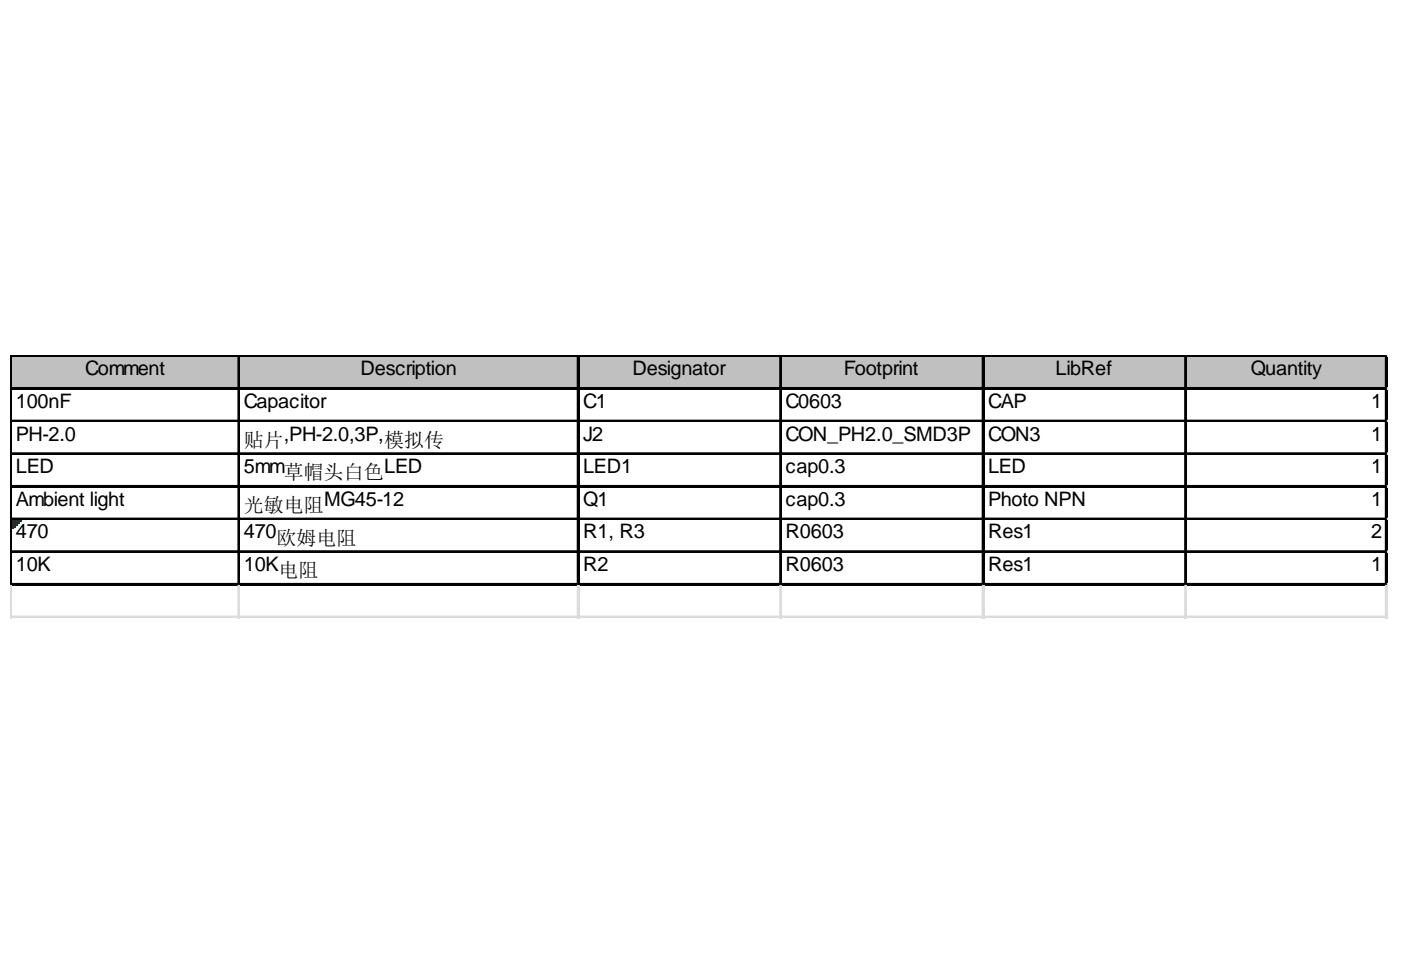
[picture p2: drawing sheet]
<svg xmlns="http://www.w3.org/2000/svg" width="287mm" height="200mm" viewBox="0 0 287 200" stroke-linecap="round" stroke-linejoin="round" font-family="sans-serif">
<defs><g id="words">
<g font-size="4.1">
<text x="17.4" y="76.8">Comment</text>
<text x="73.8" y="76.8">Description</text>
<text x="129.5" y="76.8">Designator</text>
<text x="172.8" y="76.8">Footprint</text>
<text x="216.1" y="76.8">LibRef</text>
<text x="256" y="76.8">Quantity</text>
<text x="3.2" y="83.5">100nF</text>
<text x="49.9" y="83.5">Capacitor</text>
<text x="119.4" y="83.5">C1</text>
<text x="160.8" y="83.5">C0603</text>
<text x="202.3" y="83.5">CAP</text>
<text x="280.7" y="83.5">1</text>
<text x="3.2" y="90.2">PH-2.0</text>
<text x="49.9" y="91.5">贴片</text>
<text x="58.1" y="90.2">,PH-2.0,3P,</text>
<text x="78.7" y="91.5">模拟传</text>
<text x="119.4" y="90.2">J2</text>
<text x="160.8" y="90.2">CON_PH2.0_SMD3P</text>
<text x="202.3" y="90.2">CON3</text>
<text x="280.7" y="90.2">1</text>
<text x="3.2" y="96.9">LED</text>
<text x="49.9" y="96.9">5mm</text>
<text x="58.1" y="98.2">草帽头白色</text>
<text x="78.7" y="96.9">LED</text>
<text x="119.4" y="96.9">LED1</text>
<text x="160.8" y="96.9">cap0.3</text>
<text x="202.3" y="96.9">LED</text>
<text x="280.7" y="96.9">1</text>
<text x="3.2" y="103.6">Ambient light</text>
<text x="49.9" y="104.8">光敏电阻</text>
<text x="66.3" y="103.6">MG45-12</text>
<text x="119.4" y="103.6">Q1</text>
<text x="160.8" y="103.6">cap0.3</text>
<text x="202.3" y="103.6">Photo NPN</text>
<text x="280.7" y="103.6">1</text>
<text x="3.2" y="110.2">470</text>
<text x="49.9" y="110.2">470</text>
<text x="56.6" y="111.5">欧姆电阻</text>
<text x="119.4" y="110.2">R1, R3</text>
<text x="160.8" y="110.2">R0603</text>
<text x="202.3" y="110.2">Res1</text>
<text x="280.7" y="110.2">2</text>
<text x="3.2" y="116.9">10K</text>
<text x="49.9" y="116.9">10K</text>
<text x="57" y="118.2">电阻</text>
<text x="119.4" y="116.9">R2</text>
<text x="160.8" y="116.9">R0603</text>
<text x="202.3" y="116.9">Res1</text>
<text x="280.7" y="116.9">1</text>
</g>
</g></defs>
<path d="M2.4 73.1h281.7v6.7h-281.7z" fill="#c0c0c0"/>
<path d="M2.5 106.5h1.9" fill="none" stroke="#008000" stroke-width=".37"/>
<path d="M2.5 106.5h1.9v.4h-1.9z" fill="#008000"/>
<path d="M2.5 106.9h1.5" fill="none" stroke="#008000" stroke-width=".37"/>
<path d="M2.5 106.9h1.5v.4h-1.5z" fill="#008000"/>
<path d="M2.5 107.3h1.1" fill="none" stroke="#008000" stroke-width=".37"/>
<path d="M2.5 107.3h1.1v.3h-1.1z" fill="#008000"/>
<path d="M2.5 107.6h.7" fill="none" stroke="#008000" stroke-width=".37"/>
<path d="M2.5 107.6h.7v.4h-.7z" fill="#008000"/>
<path d="M2.5 108h.4" fill="none" stroke="#008000" stroke-width=".37"/>
<path d="M2.5 108h.4v.4h-.4z" fill="#008000"/>
<g fill="none" stroke="#000" stroke-width=".37">
<path d="M2.1 72.7v47.2M2.3 72.7v47.2M2.5 72.7h281.6M2.5 72.9h281.6M2.5 79.4h281.6M2.5 79.6h281.6M48.8 73.1v46.8M49 73.1v46.8M118.3 73.1v46.8M118.4 73.1v46.8M159.7 73.1v46.8M159.9 73.1v46.8"/>
<path d="M201.2 73.1v46.8M201.3 73.1v46.8M242.6 73.1v46.8M242.8 73.1v46.8M283.7 73.1v46.8M283.9 73.1v46.8M2.5 86.1h281.6M2.5 86.3h281.6M2.5 92.8h281.6M2.5 93h281.6M2.5 99.5h281.6M2.5 99.7h281.6"/>
<path d="M2.5 106.2h281.6M2.5 106.3h281.6M2.5 112.8h281.6M2.5 113h281.6M2.5 119.5h281.6M2.5 119.7h281.6"/>
</g>
<g fill="none" stroke="#dadcdd" stroke-width=".37">
<path d="M284.1 72.7h.1M2.1 119.9v6.7M2.3 119.9v6.7M48.8 119.9v6.7M49 119.9v6.7M118.3 119.9v6.7M118.4 119.9v6.7M159.7 119.9v6.7M159.9 119.9v6.7M201.2 119.9v6.7M201.3 119.9v6.7M242.6 119.9v6.7"/>
<path d="M242.8 119.9v6.7M283.7 119.9v6.7M283.9 119.9v6.7"/>
</g>
<path d="M284.1 72.7v.4z" fill="#dadcdd"/>
<path d="M284.1 79.4h.1" fill="none" stroke="#dadcdd" stroke-width=".37"/>
<path d="M284.1 79.4v.4z" fill="#dadcdd"/>
<path d="M284.1 86.1h.1" fill="none" stroke="#dadcdd" stroke-width=".37"/>
<path d="M284.1 86.1v.4z" fill="#dadcdd"/>
<path d="M284.1 92.8h.1" fill="none" stroke="#dadcdd" stroke-width=".37"/>
<path d="M284.1 92.8v.4z" fill="#dadcdd"/>
<path d="M284.1 99.5h.1" fill="none" stroke="#dadcdd" stroke-width=".37"/>
<path d="M284.1 99.5v.3z" fill="#dadcdd"/>
<path d="M284.1 106.2h.1" fill="none" stroke="#dadcdd" stroke-width=".37"/>
<path d="M284.1 106.2v.3z" fill="#dadcdd"/>
<path d="M284.1 112.8h.1" fill="none" stroke="#dadcdd" stroke-width=".37"/>
<path d="M284.1 112.8v.4z" fill="#dadcdd"/>
<path d="M284.1 119.5h.1" fill="none" stroke="#dadcdd" stroke-width=".37"/>
<path d="M284.1 119.5v.4z" fill="#dadcdd"/>
<path d="M2.1 126.2h282M2.1 126.4h282" fill="none" stroke="#dadcdd" stroke-width=".37"/>
<use href="#words"/>
</svg>
